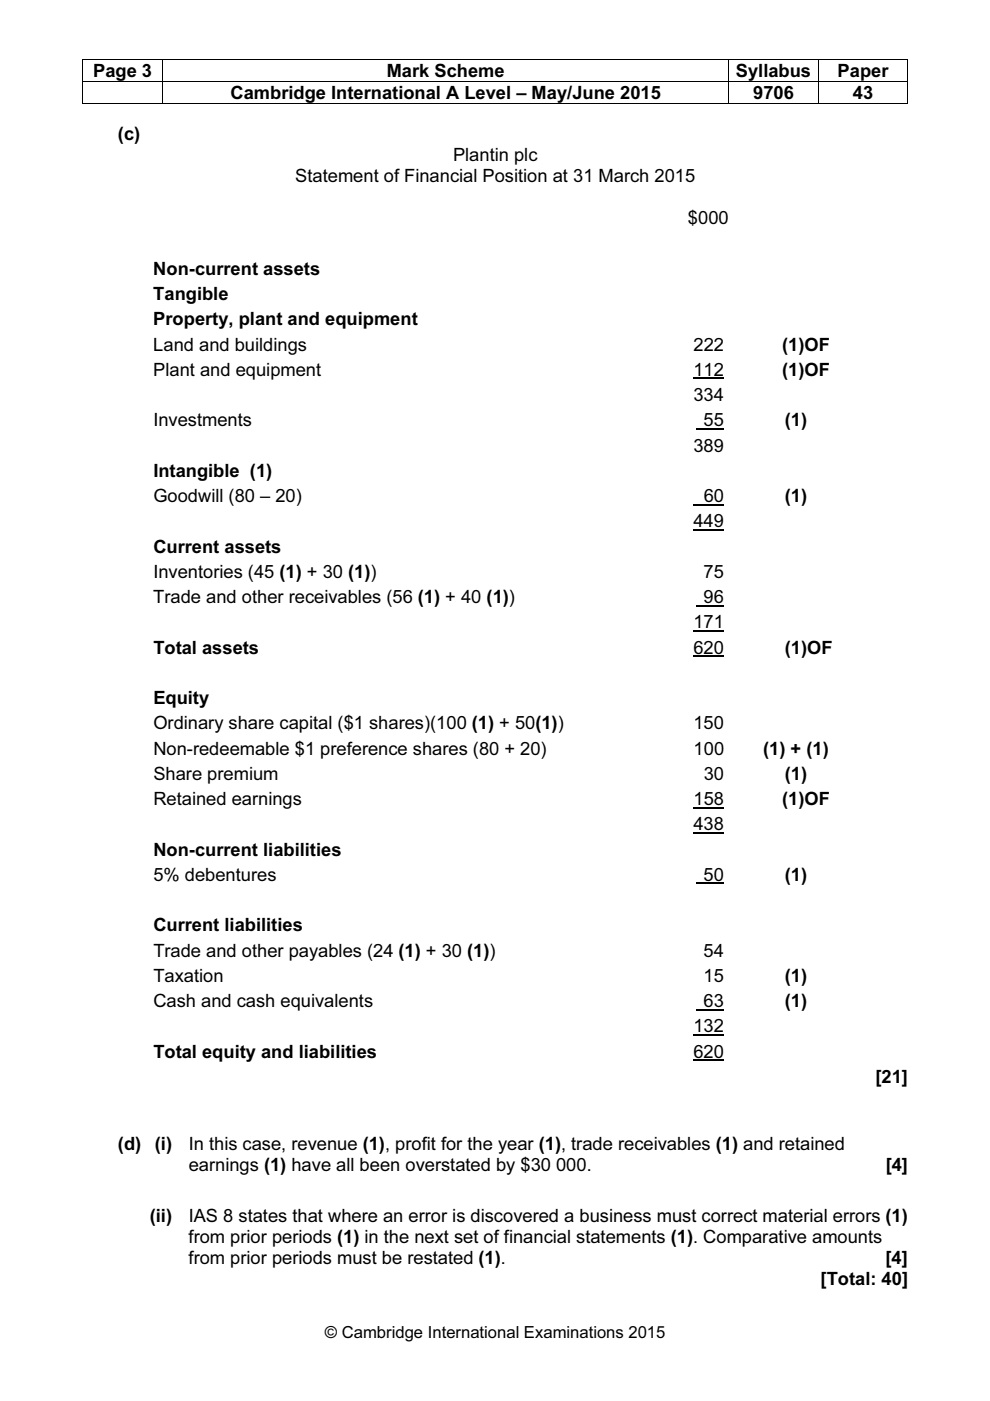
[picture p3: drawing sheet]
<svg xmlns="http://www.w3.org/2000/svg" width="210mm" height="297mm" viewBox="0 0 210 297" stroke-linecap="round" stroke-linejoin="round" font-family="sans-serif">
<defs><g id="words">
<g font-size="3.9">
<text x="19.7" y="16.4">Page 3</text>
<text x="82" y="16.4">Mark Scheme</text>
<text x="156" y="16.4">Syllabus</text>
<text x="177.6" y="16.4">Paper</text>
<text x="48.9" y="21">Cambridge International A Level – May/June 2015</text>
<text x="159.7" y="21">9706</text>
<text x="180.9" y="21">43</text>
<text x="25" y="29.7">(c)</text>
<text x="96" y="34.2">Plantin plc</text>
<text x="62.6" y="38.6">Statement of Financial Position at 31 March 2015</text>
<text x="145.9" y="47.6">$000</text>
<text x="32.5" y="58.3">Non-current assets</text>
<text x="32.5" y="63.6">Tangible</text>
<text x="32.5" y="69">Property, plant and equipment</text>
<text x="32.5" y="74.3">Land and buildings</text>
<text x="147" y="74.3">222</text>
<text x="165.8" y="74.3">(1)OF</text>
<text x="32.5" y="79.7">Plant and equipment</text>
<text x="147" y="79.7">112</text>
<text x="165.8" y="79.7">(1)OF</text>
<text x="147" y="85">334</text>
<text x="32.5" y="90.4">Investments</text>
<text x="147" y="95.7">389</text>
<text x="149.2" y="90.4">55</text>
<text x="166.4" y="90.4">(1)</text>
<text x="32.5" y="101.1">Intangible (1)</text>
<text x="32.5" y="106.5">Goodwill (80 – 20)</text>
<text x="149.2" y="106.5">60</text>
<text x="166.4" y="106.5">(1)</text>
<text x="147" y="111.8">449</text>
<text x="32.5" y="117.2">Current assets</text>
<text x="32.5" y="122.5">Inventories (45 (1) + 30 (1))</text>
<text x="149.2" y="122.5">75</text>
<text x="32.5" y="127.9">Trade and other receivables (56 (1) + 40 (1))</text>
<text x="149.2" y="127.9">96</text>
<text x="147" y="133.2">171</text>
<text x="32.5" y="138.6">Total assets</text>
<text x="147" y="138.6">620</text>
<text x="166.4" y="138.6">(1)OF</text>
<text x="32.5" y="149.3">Equity</text>
<text x="32.5" y="154.6">Ordinary share capital ($1 shares)(100 (1) + 50(1))</text>
<text x="147" y="154.6">150</text>
<text x="32.5" y="160">Non-redeemable $1 preference shares (80 + 20)</text>
<text x="147.1" y="160">100</text>
<text x="161.8" y="160">(1) + (1)</text>
<text x="32.5" y="165.4">Share premium</text>
<text x="149.2" y="165.4">30</text>
<text x="166.4" y="165.4">(1)</text>
<text x="32.5" y="170.7">Retained earnings</text>
<text x="147" y="170.7">158</text>
<text x="165.8" y="170.7">(1)OF</text>
<text x="147" y="176.1">438</text>
<text x="32.5" y="181.4">Non-current liabilities</text>
<text x="32.5" y="186.8">5% debentures</text>
<text x="149.2" y="186.8">50</text>
<text x="166.4" y="186.8">(1)</text>
<text x="32.5" y="197.5">Current liabilities</text>
<text x="32.5" y="202.8">Trade and other payables (24 (1) + 30 (1))</text>
<text x="149.2" y="202.8">54</text>
<text x="32.5" y="208.2">Taxation</text>
<text x="149.2" y="208.2">15</text>
<text x="166.4" y="208.2">(1)</text>
<text x="32.5" y="213.5">Cash and cash equivalents</text>
<text x="149.2" y="213.5">63</text>
<text x="166.4" y="213.5">(1)</text>
<text x="147" y="218.9">132</text>
<text x="32.5" y="224.3">Total equity and liabilities</text>
<text x="147" y="224.3">620</text>
<text x="185.6" y="229.6">[21]</text>
<text x="25" y="243.9">(d)</text>
<text x="32.8" y="243.9">(i)</text>
<text x="40" y="243.9">In this case, revenue (1), profit for the year (1), trade receivables (1) and retained</text>
<text x="40" y="248.4">earnings (1) have all been overstated by $30 000.</text>
<text x="187.8" y="248.4">[4]</text>
<text x="31.8" y="259.1">(ii)</text>
<text x="40" y="263.5">from prior periods (1) in the next set of financial statements (1). Comparative amounts</text>
<text x="40" y="259.1">IAS 8 states that where an error is discovered a business must correct material errors (1)</text>
<text x="40" y="268">from prior periods must be restated (1).</text>
<text x="187.8" y="268">[4]</text>
<text x="174" y="272.4">[Total: 40]</text>
</g>
<text font-size="3.5" x="68.9" y="283.8">© Cambridge International Examinations 2015</text>
</g></defs>
<path d="M17.4 12.6h.2v.1h-.2zM17.4 17.2h.2v.2h-.2zM34.4 12.6h.2v.1h-.2zM34.4 17.2h.2v.2h-.2zM154.4 12.6h.2v.1h-.2zM154.4 17.2h.2v.2h-.2zM173.4 12.6h.2v.1h-.2zM173.4 17.2h.2v.2h-.2zM192.4 12.6h.2v.1h-.2zM192.4 17.2h.2v.2h-.2zM192.4 21.8h.2v.2h-.2z" fill="#000"/>
<g fill="none" stroke="#000" stroke-width=".21">
<path d="M17.4 12.6h17M17.5 12.7v4.5M17.5 17.4v4.6M17.6 17.3h16.8M34.5 12.7v4.5M34.5 17.4v4.6M34.6 12.6h119.8M34.6 17.3h119.8M154.5 12.7v4.5M154.5 17.4v4.6M154.6 12.6h18.8M154.6 17.3h18.8"/>
<path d="M173.5 12.7v4.5M173.5 17.4v4.6M173.6 12.6h18.8M173.6 17.3h18.8M192.5 12.7v4.5M192.5 17.4v4.6M17.4 21.9h17M34.6 21.9h119.8M154.6 21.9h18.8M173.6 21.9h18.8"/>
</g>
<path d="M147 80.2h6.5M147 107h6.5M147 112.4h6.5M147 133.8h6.5M147 139.1h6.5M147 171.3h6.5M147 176.6h6.5M147 219.5h6.5M147 224.8h6.5" fill="none" stroke="#000" stroke-width=".28"/>
<path d="M147.6 90.9h5.9M147.6 128.4h5.9M147.6 187.3h5.9M147.6 214.1h5.9" fill="none" stroke="#000" stroke-width=".27"/>
<use href="#words"/>
</svg>
